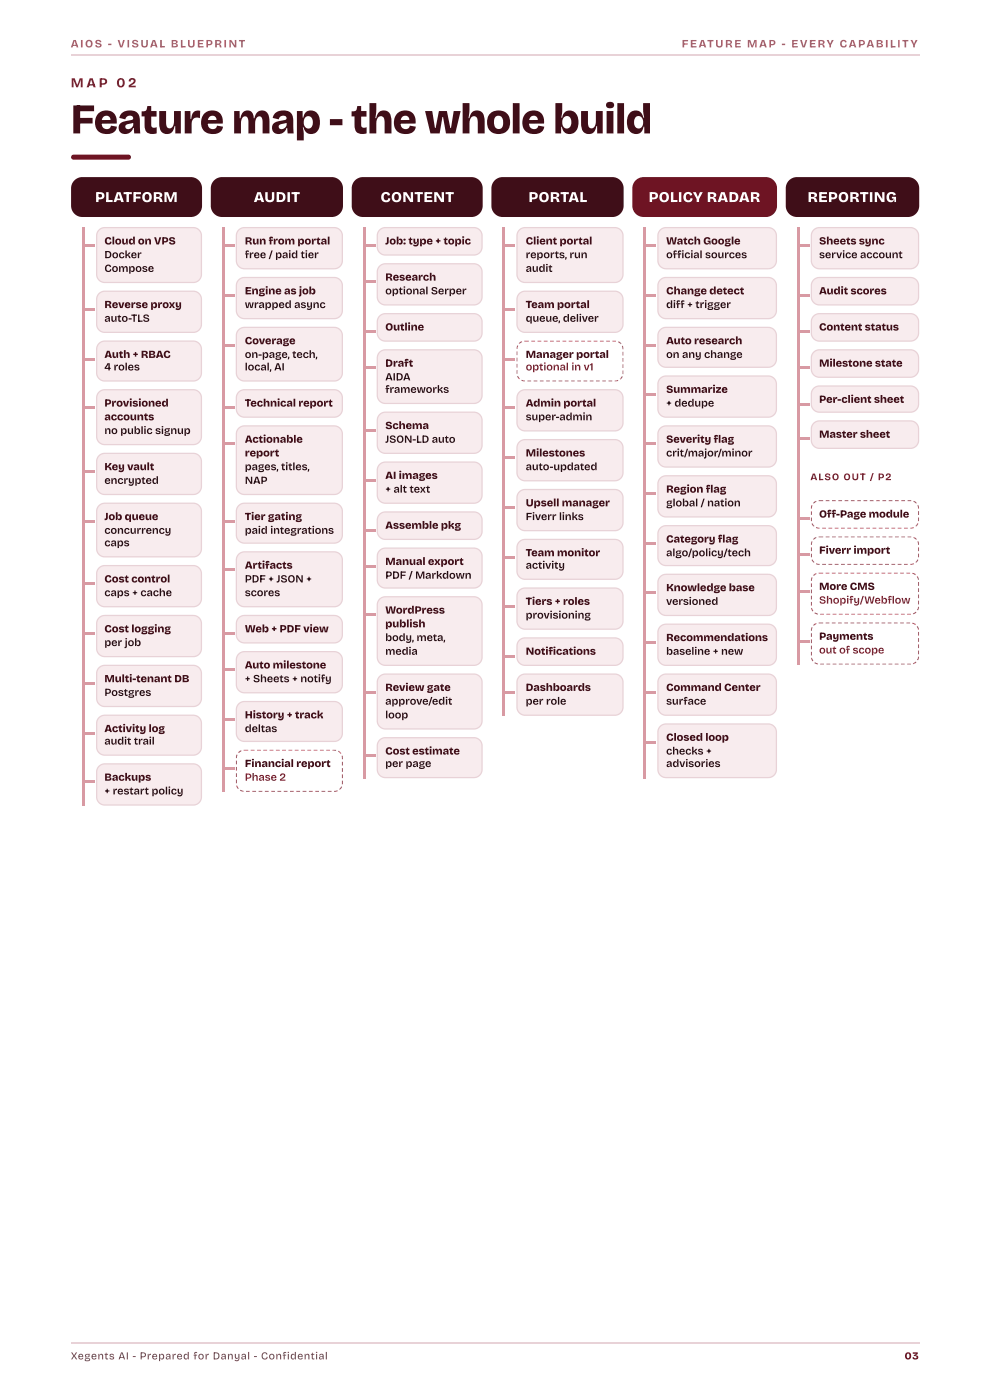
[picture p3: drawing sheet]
<svg xmlns="http://www.w3.org/2000/svg" width="210mm" height="297mm" viewBox="0 0 210 297" stroke-linecap="round" stroke-linejoin="round" font-family="sans-serif">
<defs><g id="words">
<text font-size="9" fill="#3f0e18" x="15" y="28.3">Feature map - the whole build</text>
<g font-size="3.2" fill="#fff">
<text x="20.2" y="42.9">PLATFORM</text>
<text x="53.8" y="42.9">AUDIT</text>
<text x="80.7" y="42.9">CONTENT</text>
<text x="112.1" y="42.9">PORTAL</text>
<text x="137.6" y="42.9">POLICY RADAR</text>
<text x="171.3" y="42.9">REPORTING</text>
</g>
<g font-size="2.9" fill="#8c1d2e">
<text x="15" y="18.5">M A P 0</text>
<text x="27.2" y="18.5">2</text>
</g>
<g font-size="2.4" fill="#b85c6b">
<text x="15" y="10.1">AIOS - VISUAL BLUEPRINT</text>
<text x="144.6" y="10.1">FEATURE MAP - EVERY CAPABILITY</text>
</g>
<g font-size="2.3" fill="#3f0e18">
<text x="22.1" y="51.9">Cloud on VPS</text>
<text x="51.9" y="51.9">Run from portal</text>
<text x="81.7" y="51.9">Job: type + topic</text>
<text x="111.5" y="51.9">Client portal</text>
<text x="141.3" y="51.9">Watch Google</text>
<text x="173.8" y="51.9">Sheets sync</text>
<text x="81.7" y="59.5">Research</text>
<text x="22.1" y="65.4">Reverse proxy</text>
<text x="51.9" y="62.4">Engine as job</text>
<text x="111.5" y="65.4">Team portal</text>
<text x="141.3" y="62.4">Change detect</text>
<text x="173.8" y="62.4">Audit scores</text>
<text x="81.7" y="70.1">Outline</text>
<text x="173.8" y="70.1">Content status</text>
<text x="22.1" y="75.9">Auth + RBAC</text>
<text x="51.9" y="73">Coverage</text>
<text x="81.7" y="77.8">Draft</text>
<text x="111.5" y="75.9">Manager portal</text>
<text x="141.3" y="73">Auto research</text>
<text x="173.8" y="77.8">Milestone state</text>
<text x="141.3" y="83.3">Summarize</text>
<text x="22.1" y="86.3">Provisioned</text>
<text x="22.1" y="89.2">accounts</text>
<text x="51.9" y="86.3">Technical report</text>
<text x="111.5" y="86.3">Admin portal</text>
<text x="173.8" y="85.5">Per-client sheet</text>
<text x="51.9" y="93.9">Actionable</text>
<text x="81.7" y="91">Schema</text>
<text x="141.3" y="93.9">Severity flag</text>
<text x="173.8" y="92.9">Master sheet</text>
<text x="22.1" y="99.7">Key vault</text>
<text x="51.9" y="96.8">report</text>
<text x="81.7" y="101.6">AI images</text>
<text x="111.5" y="96.8">Milestones</text>
<text x="111.5" y="107.4">Upsell manager</text>
<text x="141.3" y="104.5">Region flag</text>
<text x="22.1" y="110.3">Job queue</text>
<text x="51.9" y="110.3">Tier gating</text>
<text x="81.7" y="112.2">Assemble pkg</text>
<text x="173.8" y="109.8">Off-Page module</text>
<text x="81.7" y="119.9">Manual export</text>
<text x="111.5" y="118">Team monitor</text>
<text x="141.3" y="115.1">Category flag</text>
<text x="173.8" y="117.5">Fiverr import</text>
<text x="22.1" y="123.6">Cost control</text>
<text x="51.9" y="120.7">Artifacts</text>
<text x="141.3" y="125.4">Knowledge base</text>
<text x="173.8" y="125.1">More CMS</text>
<text x="81.7" y="130.2">WordPress</text>
<text x="111.5" y="128.3">Tiers + roles</text>
<text x="22.1" y="134.1">Cost logging</text>
<text x="51.9" y="134.1">Web + PDF view</text>
<text x="81.7" y="133.1">publish</text>
<text x="141.3" y="136">Recommendations</text>
<text x="173.8" y="135.7">Payments</text>
<text x="51.9" y="141.8">Auto milestone</text>
<text x="111.5" y="138.9">Notifications</text>
<text x="22.1" y="144.7">Multi-tenant DB</text>
<text x="81.7" y="146.6">Review gate</text>
<text x="111.5" y="146.6">Dashboards</text>
<text x="141.3" y="146.6">Command Center</text>
<text x="22.1" y="155.3">Activity log</text>
<text x="51.9" y="152.4">History + track</text>
<text x="81.7" y="160.1">Cost estimate</text>
<text x="141.3" y="157.2">Closed loop</text>
<text x="22.1" y="165.6">Backups</text>
<text x="51.9" y="162.7">Financial report</text>
</g>
<g font-size="2.3" fill="#241015">
<text x="22.1" y="54.8">Docker</text>
<text x="22.1" y="57.7">Compose</text>
<text x="51.9" y="54.8">free / paid tier</text>
<text x="111.5" y="54.8">reports, run</text>
<text x="111.5" y="57.7">audit</text>
<text x="141.3" y="54.8">official sources</text>
<text x="173.8" y="54.8">service account</text>
<text x="51.9" y="65.4">wrapped async</text>
<text x="81.7" y="62.4">optional Serper</text>
<text x="141.3" y="65.4">diff + trigger</text>
<text x="22.1" y="68.3">auto-TLS</text>
<text x="111.5" y="68.3">queue, deliver</text>
<text x="51.9" y="75.9">on-page, tech,</text>
<text x="141.3" y="75.9">on any change</text>
<text x="22.1" y="78.6">4 roles</text>
<text x="51.9" y="78.6">local, AI</text>
<text x="81.7" y="80.7">AIDA</text>
<text x="81.7" y="83.3">frameworks</text>
<text x="111.5" y="89.2">super-admin</text>
<text x="141.3" y="86.3">+ dedupe</text>
<text x="22.1" y="92.1">no public signup</text>
<text x="81.7" y="93.9">JSON-LD auto</text>
<text x="51.9" y="99.7">pages, titles,</text>
<text x="111.5" y="99.7">auto-updated</text>
<text x="141.3" y="96.8">crit/major/minor</text>
<text x="22.1" y="102.7">encrypted</text>
<text x="51.9" y="102.7">NAP</text>
<text x="81.7" y="104.5">+ alt text</text>
<text x="141.3" y="107.4">global / nation</text>
<text x="22.1" y="113.2">concurrency</text>
<text x="51.9" y="113.2">paid integrations</text>
<text x="111.5" y="110.3">Fiverr links</text>
<text x="22.1" y="115.9">caps</text>
<text x="141.3" y="118">algo/policy/tech</text>
<text x="51.9" y="123.6">PDF + JSON +</text>
<text x="81.7" y="122.8">PDF / Markdown</text>
<text x="111.5" y="120.7">activity</text>
<text x="22.1" y="126.5">caps + cache</text>
<text x="51.9" y="126.5">scores</text>
<text x="111.5" y="131.2">provisioning</text>
<text x="141.3" y="128.3">versioned</text>
<text x="22.1" y="137.1">per job</text>
<text x="81.7" y="136">body, meta,</text>
<text x="81.7" y="138.9">media</text>
<text x="141.3" y="138.9">baseline + new</text>
<text x="22.1" y="147.6">Postgres</text>
<text x="51.9" y="144.7">+ Sheets + notify</text>
<text x="81.7" y="149.5">approve/edit</text>
<text x="111.5" y="149.5">per role</text>
<text x="141.3" y="149.5">surface</text>
<text x="51.9" y="155.3">deltas</text>
<text x="81.7" y="152.4">loop</text>
<text x="22.1" y="158">audit trail</text>
<text x="141.3" y="160.1">checks +</text>
<text x="81.7" y="162.7">per page</text>
<text x="141.3" y="162.7">advisories</text>
<text x="22.1" y="168.5">+ restart policy</text>
</g>
<g font-size="2.3" fill="#8c1d2e">
<text x="111.5" y="78.6">optional in v1</text>
<text x="173.8" y="128.1">Shopify/Webflow</text>
<text x="173.8" y="138.6">out of scope</text>
<text x="51.9" y="165.6">Phase 2</text>
</g>
<text font-size="2.2" fill="#6b4a52" x="15" y="288.4">Xegents AI - Prepared for Danyal - Confidential</text>
<text font-size="2.2" fill="#6e1423" x="191.9" y="288.4">03</text>
<text font-size="2.1" fill="#8c1d2e" x="171.9" y="101.9">ALSO OUT / P2</text>
</g></defs>
<path d="M15.2 33l.4-.2h11.7a.53 .53 0 0 1 .5 .5 .53 .53 0 0 1-.5 .6h-11.7l-.5-.4z" fill="#6e1423"/>
<path d="M15.8 38.3l.8-.5 .9-.2h23a2.38 2.38 0 0 1 2.4 2.4v3.7a2.38 2.38 0 0 1-2.4 2.3h-23a2.38 2.38 0 0 1-2.4-2.3v-4.1l.2-.7z" fill="#3f0e18"/>
<path d="M17.5 48.2h.5v122.7h-.5z" fill="#d89aa3"/>
<path d="M45.4 38.3l.8-.5 .9-.2h23.3a2.38 2.38 0 0 1 2.4 2.4v3.7a2.38 2.38 0 0 1-2.4 2.3h-23.3a2.38 2.38 0 0 1-2.4-2.3v-4.1l.3-.7z" fill="#3f0e18"/>
<path d="M47.1 48.2h.5v119.8h-.5z" fill="#d89aa3"/>
<path d="M75.3 38.3l.8-.5 .9-.2h23a2.38 2.38 0 0 1 2.4 2.4v3.7a2.38 2.38 0 0 1-2.4 2.3h-23a2.38 2.38 0 0 1-2.4-2.3v-4.1l.3-.7z" fill="#3f0e18"/>
<path d="M77 48.2h.5v116.9h-.5z" fill="#d89aa3"/>
<path d="M104.9 38.3l.8-.5 .9-.2h23.3a2.38 2.38 0 0 1 2.4 2.4v3.7a2.38 2.38 0 0 1-2.4 2.3h-23.3a2.38 2.38 0 0 1-2.4-2.3l.1-4.1 .2-.7z" fill="#3f0e18"/>
<path d="M106.6 48.2h.6v103.7h-.6z" fill="#d89aa3"/>
<path d="M134.8 38.3l.8-.5 .9-.2h26a2.38 2.38 0 0 1 2.3 2.4v3.7a2.38 2.38 0 0 1-2.3 2.3h-26a2.38 2.38 0 0 1-2.4-2.3l.1-4.1 .2-.7z" fill="#6e1423"/>
<path d="M136.5 48.2h.6v116.9h-.6z" fill="#d89aa3"/>
<path d="M167.4 38.3l.8-.5 .9-.2h23.5a2.38 2.38 0 0 1 2.4 2.4v3.7a2.38 2.38 0 0 1-2.4 2.3h-23.5a2.38 2.38 0 0 1-2.4-2.3v-4.1l.2-.7z" fill="#3f0e18"/>
<path d="M169.1 48.2h.5v92.8h-.5z" fill="#d89aa3"/>
<path d="M15.1 11.8h179.9" fill="none" stroke="#e8d2d7" stroke-width=".26"/>
<path d="M21 48.8l.6-.4 .6-.1h18.8a1.72 1.72 0 0 1 1.7 1.7v8.2a1.72 1.72 0 0 1-1.7 1.7h-18.8a1.72 1.72 0 0 1-1.7-1.7v-8.4z" fill="#f8ecee"/>
<path d="M21 48.8l.6-.4 .6-.1h18.8a1.72 1.72 0 0 1 1.7 1.7v8.2a1.72 1.72 0 0 1-1.7 1.7h-18.8a1.72 1.72 0 0 1-1.7-1.7v-8.4z" fill="none" stroke="#e8d2d7" stroke-width=".26"/>
<path d="M17.7 51.9h2.4v.5h-2.4z" fill="#d89aa3"/>
<path d="M21 62.3l.6-.4 .6-.1h18.8a1.72 1.72 0 0 1 1.7 1.7v5.3a1.72 1.72 0 0 1-1.7 1.7h-18.8a1.72 1.72 0 0 1-1.7-1.7v-5.5z" fill="#f8ecee"/>
<path d="M21 62.3l.6-.4 .6-.1h18.8a1.72 1.72 0 0 1 1.7 1.7v5.3a1.72 1.72 0 0 1-1.7 1.7h-18.8a1.72 1.72 0 0 1-1.7-1.7v-5.5z" fill="none" stroke="#e8d2d7" stroke-width=".26"/>
<path d="M17.7 65.4h2.4v.5h-2.4z" fill="#d89aa3"/>
<path d="M21 72.9l.6-.4 .6-.1h18.8a1.72 1.72 0 0 1 1.7 1.7v5a1.72 1.72 0 0 1-1.7 1.7h-18.8a1.72 1.72 0 0 1-1.7-1.7v-5.2z" fill="#f8ecee"/>
<path d="M21 72.9l.6-.4 .6-.1h18.8a1.72 1.72 0 0 1 1.7 1.7v5a1.72 1.72 0 0 1-1.7 1.7h-18.8a1.72 1.72 0 0 1-1.7-1.7v-5.2z" fill="none" stroke="#e8d2d7" stroke-width=".26"/>
<path d="M17.7 75.9h2.4v.6h-2.4z" fill="#d89aa3"/>
<path d="M21 83.2l.6-.4 .6-.1h18.8a1.72 1.72 0 0 1 1.7 1.7v8.2a1.72 1.72 0 0 1-1.7 1.7h-18.8a1.72 1.72 0 0 1-1.7-1.7v-8.4z" fill="#f8ecee"/>
<path d="M21 83.2l.6-.4 .6-.1h18.8a1.72 1.72 0 0 1 1.7 1.7v8.2a1.72 1.72 0 0 1-1.7 1.7h-18.8a1.72 1.72 0 0 1-1.7-1.7v-8.4z" fill="none" stroke="#e8d2d7" stroke-width=".26"/>
<path d="M17.7 86.3h2.4v.5h-2.4z" fill="#d89aa3"/>
<path d="M21 96.7l.6-.4 .6-.1h18.8a1.72 1.72 0 0 1 1.7 1.7v5.3a1.72 1.72 0 0 1-1.7 1.7h-18.8a1.72 1.72 0 0 1-1.7-1.7v-5.5z" fill="#f8ecee"/>
<path d="M21 96.7l.6-.4 .6-.1h18.8a1.72 1.72 0 0 1 1.7 1.7v5.3a1.72 1.72 0 0 1-1.7 1.7h-18.8a1.72 1.72 0 0 1-1.7-1.7v-5.5z" fill="none" stroke="#e8d2d7" stroke-width=".26"/>
<path d="M17.7 99.7h2.4v.6h-2.4z" fill="#d89aa3"/>
<path d="M21 107.3l.6-.4 .6-.1h18.8a1.72 1.72 0 0 1 1.7 1.7v7.9a1.72 1.72 0 0 1-1.7 1.7h-18.8a1.72 1.72 0 0 1-1.7-1.7v-8.1z" fill="#f8ecee"/>
<path d="M21 107.3l.6-.4 .6-.1h18.8a1.72 1.72 0 0 1 1.7 1.7v7.9a1.72 1.72 0 0 1-1.7 1.7h-18.8a1.72 1.72 0 0 1-1.7-1.7v-8.1z" fill="none" stroke="#e8d2d7" stroke-width=".26"/>
<path d="M17.7 110.3h2.4v.6h-2.4z" fill="#d89aa3"/>
<path d="M21 120.5l.6-.4 .6-.1h18.8a1.72 1.72 0 0 1 1.7 1.7v5.3a1.72 1.72 0 0 1-1.7 1.7h-18.8a1.72 1.72 0 0 1-1.7-1.7v-5.5z" fill="#f8ecee"/>
<path d="M21 120.5l.6-.4 .6-.1h18.8a1.72 1.72 0 0 1 1.7 1.7v5.3a1.72 1.72 0 0 1-1.7 1.7h-18.8a1.72 1.72 0 0 1-1.7-1.7v-5.5z" fill="none" stroke="#e8d2d7" stroke-width=".26"/>
<path d="M17.7 123.6h2.4v.5h-2.4z" fill="#d89aa3"/>
<path d="M21 131.1l.6-.4 .6-.1h18.8a1.72 1.72 0 0 1 1.7 1.7v5.3a1.72 1.72 0 0 1-1.7 1.7h-18.8a1.72 1.72 0 0 1-1.7-1.7v-5.5z" fill="#f8ecee"/>
<path d="M21 131.1l.6-.4 .6-.1h18.8a1.72 1.72 0 0 1 1.7 1.7v5.3a1.72 1.72 0 0 1-1.7 1.7h-18.8a1.72 1.72 0 0 1-1.7-1.7v-5.5z" fill="none" stroke="#e8d2d7" stroke-width=".26"/>
<path d="M17.7 134.1h2.4v.6h-2.4z" fill="#d89aa3"/>
<path d="M21 141.7l.6-.4 .6-.1h18.8a1.72 1.72 0 0 1 1.7 1.7v5.3a1.72 1.72 0 0 1-1.7 1.7h-18.8a1.72 1.72 0 0 1-1.7-1.7v-5.5z" fill="#f8ecee"/>
<path d="M21 141.7l.6-.4 .6-.1h18.8a1.72 1.72 0 0 1 1.7 1.7v5.3a1.72 1.72 0 0 1-1.7 1.7h-18.8a1.72 1.72 0 0 1-1.7-1.7v-5.5z" fill="none" stroke="#e8d2d7" stroke-width=".26"/>
<path d="M17.7 144.7h2.4v.6h-2.4z" fill="#d89aa3"/>
<path d="M21 152.2l.6-.3 .6-.2h18.8a1.72 1.72 0 0 1 1.7 1.8v5a1.72 1.72 0 0 1-1.7 1.7h-18.8a1.72 1.72 0 0 1-1.7-1.7v-5.2z" fill="#f8ecee"/>
<path d="M21 152.2l.6-.3 .6-.2h18.8a1.72 1.72 0 0 1 1.7 1.8v5a1.72 1.72 0 0 1-1.7 1.7h-18.8a1.72 1.72 0 0 1-1.7-1.7v-5.2z" fill="none" stroke="#e8d2d7" stroke-width=".26"/>
<path d="M17.7 155.3h2.4v.5h-2.4z" fill="#d89aa3"/>
<path d="M21 162.6l.6-.4 .6-.1h18.8a1.72 1.72 0 0 1 1.7 1.7v5.3a1.72 1.72 0 0 1-1.7 1.7h-18.8a1.72 1.72 0 0 1-1.7-1.7v-5.5z" fill="#f8ecee"/>
<path d="M21 162.6l.6-.4 .6-.1h18.8a1.72 1.72 0 0 1 1.7 1.7v5.3a1.72 1.72 0 0 1-1.7 1.7h-18.8a1.72 1.72 0 0 1-1.7-1.7v-5.5z" fill="none" stroke="#e8d2d7" stroke-width=".26"/>
<path d="M17.7 165.6h2.4v.6h-2.4z" fill="#d89aa3"/>
<path d="M50.6 48.8l.6-.4 .7-.1h19a1.72 1.72 0 0 1 1.7 1.7v5.3a1.72 1.72 0 0 1-1.7 1.7h-19a1.72 1.72 0 0 1-1.8-1.7v-5.5z" fill="#f8ecee"/>
<path d="M50.6 48.8l.6-.4 .7-.1h19a1.72 1.72 0 0 1 1.7 1.7v5.3a1.72 1.72 0 0 1-1.7 1.7h-19a1.72 1.72 0 0 1-1.8-1.7v-5.5z" fill="none" stroke="#e8d2d7" stroke-width=".26"/>
<path d="M47.4 51.9h2.3v.5h-2.3z" fill="#d89aa3"/>
<path d="M50.6 59.4l.6-.4 .7-.1h19a1.72 1.72 0 0 1 1.7 1.7v5.3a1.72 1.72 0 0 1-1.7 1.7h-19a1.72 1.72 0 0 1-1.8-1.7v-5.5z" fill="#f8ecee"/>
<path d="M50.6 59.4l.6-.4 .7-.1h19a1.72 1.72 0 0 1 1.7 1.7v5.3a1.72 1.72 0 0 1-1.7 1.7h-19a1.72 1.72 0 0 1-1.8-1.7v-5.5z" fill="none" stroke="#e8d2d7" stroke-width=".26"/>
<path d="M47.4 62.4h2.3v.6h-2.3z" fill="#d89aa3"/>
<path d="M50.6 70l.6-.4 .7-.1h19a1.72 1.72 0 0 1 1.7 1.7v7.9a1.72 1.72 0 0 1-1.7 1.7h-19a1.72 1.72 0 0 1-1.8-1.7v-8.1z" fill="#f8ecee"/>
<path d="M50.6 70l.6-.4 .7-.1h19a1.72 1.72 0 0 1 1.7 1.7v7.9a1.72 1.72 0 0 1-1.7 1.7h-19a1.72 1.72 0 0 1-1.8-1.7v-8.1z" fill="none" stroke="#e8d2d7" stroke-width=".26"/>
<path d="M47.4 73h2.3v.6h-2.3z" fill="#d89aa3"/>
<path d="M50.6 83.2l.6-.4 .7-.1h19a1.72 1.72 0 0 1 1.7 1.7v2.4a1.72 1.72 0 0 1-1.7 1.7h-19a1.72 1.72 0 0 1-1.8-1.7v-2.6z" fill="#f8ecee"/>
<path d="M50.6 83.2l.6-.4 .7-.1h19a1.72 1.72 0 0 1 1.7 1.7v2.4a1.72 1.72 0 0 1-1.7 1.7h-19a1.72 1.72 0 0 1-1.8-1.7v-2.6z" fill="none" stroke="#e8d2d7" stroke-width=".26"/>
<path d="M47.4 86.3h2.3v.5h-2.3z" fill="#d89aa3"/>
<path d="M50.6 90.9l.6-.4 .7-.1h19a1.72 1.72 0 0 1 1.7 1.7v11.1a1.72 1.72 0 0 1-1.7 1.7h-19a1.72 1.72 0 0 1-1.8-1.7v-11.1l.2-.7z" fill="#f8ecee"/>
<path d="M50.6 90.9l.6-.4 .7-.1h19a1.72 1.72 0 0 1 1.7 1.7v11.1a1.72 1.72 0 0 1-1.7 1.7h-19a1.72 1.72 0 0 1-1.8-1.7v-11.1l.2-.7z" fill="none" stroke="#e8d2d7" stroke-width=".26"/>
<path d="M47.4 93.9h2.3v.6h-2.3z" fill="#d89aa3"/>
<path d="M50.6 107.3l.6-.4 .7-.1h19a1.72 1.72 0 0 1 1.7 1.7v5a1.72 1.72 0 0 1-1.7 1.7h-19a1.72 1.72 0 0 1-1.8-1.7v-5.2z" fill="#f8ecee"/>
<path d="M50.6 107.3l.6-.4 .7-.1h19a1.72 1.72 0 0 1 1.7 1.7v5a1.72 1.72 0 0 1-1.7 1.7h-19a1.72 1.72 0 0 1-1.8-1.7v-5.2z" fill="none" stroke="#e8d2d7" stroke-width=".26"/>
<path d="M47.4 110.3h2.3v.6h-2.3z" fill="#d89aa3"/>
<path d="M50.6 117.6l.6-.4 .7-.1h19a1.72 1.72 0 0 1 1.7 1.7v8.2a1.72 1.72 0 0 1-1.7 1.7h-19a1.72 1.72 0 0 1-1.8-1.7v-8.4z" fill="#f8ecee"/>
<path d="M50.6 117.6l.6-.4 .7-.1h19a1.72 1.72 0 0 1 1.7 1.7v8.2a1.72 1.72 0 0 1-1.7 1.7h-19a1.72 1.72 0 0 1-1.8-1.7v-8.4z" fill="none" stroke="#e8d2d7" stroke-width=".26"/>
<path d="M47.4 120.7h2.3v.5h-2.3z" fill="#d89aa3"/>
<path d="M50.6 131.1l.6-.4 .7-.1h19a1.72 1.72 0 0 1 1.7 1.7v2.4a1.72 1.72 0 0 1-1.7 1.7h-19a1.72 1.72 0 0 1-1.8-1.7v-2.6z" fill="#f8ecee"/>
<path d="M50.6 131.1l.6-.4 .7-.1h19a1.72 1.72 0 0 1 1.7 1.7v2.4a1.72 1.72 0 0 1-1.7 1.7h-19a1.72 1.72 0 0 1-1.8-1.7v-2.6z" fill="none" stroke="#e8d2d7" stroke-width=".26"/>
<path d="M47.4 134.1h2.3v.6h-2.3z" fill="#d89aa3"/>
<path d="M50.6 138.7l.6-.3 .7-.2h19a1.72 1.72 0 0 1 1.7 1.8v5.3a1.72 1.72 0 0 1-1.7 1.7h-19a1.72 1.72 0 0 1-1.8-1.7v-5.5z" fill="#f8ecee"/>
<path d="M50.6 138.7l.6-.3 .7-.2h19a1.72 1.72 0 0 1 1.7 1.8v5.3a1.72 1.72 0 0 1-1.7 1.7h-19a1.72 1.72 0 0 1-1.8-1.7v-5.5z" fill="none" stroke="#e8d2d7" stroke-width=".26"/>
<path d="M47.4 141.8h2.3v.5h-2.3z" fill="#d89aa3"/>
<path d="M50.6 149.3l.6-.3 .7-.2h19a1.72 1.72 0 0 1 1.7 1.7v5.1a1.72 1.72 0 0 1-1.7 1.7h-19a1.72 1.72 0 0 1-1.8-1.7v-5.2z" fill="#f8ecee"/>
<path d="M50.6 149.3l.6-.3 .7-.2h19a1.72 1.72 0 0 1 1.7 1.7v5.1a1.72 1.72 0 0 1-1.7 1.7h-19a1.72 1.72 0 0 1-1.8-1.7v-5.2z" fill="none" stroke="#e8d2d7" stroke-width=".26"/>
<path d="M47.4 152.4h2.3v.5h-2.3z" fill="#d89aa3"/>
<path d="M50 159h22.8v9h-22.8z" fill="#fff"/>
<g fill="#b85c6b">
<path d="M53.2 159h.8v.3h-.8zM54.5 159h.8v.3h-.8zM55.9 159h.8v.3h-.8zM57.2 159h.8v.3h-.8zM58.5 159h.8v.3h-.8zM59.9 159h.8v.3h-.8zM61.2 159h.8v.3h-.8zM62.5 159h.8v.3h-.8zM63.9 159h.8v.3h-.8zM65.2 159h.8v.3h-.8zM66.5 159h.8v.3h-.8zM67.9 159h.8v.3h-.8zM69.2 159h.8v.3h-.8zM70.5 159h.9l-.1 .3h-.8zM72 159l.7 .6-.5 .4-.5-.5zM72.4 160.1h.4zM72.5 160.1h.3zM72.5 160.1h.3zM72.5 160.1h.3zM72.5 160.1h.3zM71.9 160.1h.9zM70.9 160.1h.9zM69.5 160.1h.8zM68.2 160.1h.8zM66.9 160.1h.8zM65.5 160.1h.8zM64.2 160.1h.8zM62.9 160.1h.8zM61.5 160.1h.8zM60.2 160.1h.8zM58.9 160.1h.8zM57.5 160.1h.8zM56.2 160.1h.8zM54.9 160.1h.8zM53.5 160.1h.8zM52.2 160.1h.8zM50.8 160.1h.9zM50 160.1h.7zM50 160.1h.3zM50 160.1h.3zM50 160.1h.3zM50 160.1h.3zM50 159.9l.5 .2h-.5zM50.3 159.4l.7-.4 .3 .4-.6 .4zM51.7 159h1v.3h-1z"/>
<path d="M53.2 166.9h.8zM54.5 166.9h.8zM55.9 166.9h.8zM57.2 166.9h.8zM58.5 166.9h.8zM59.9 166.9h.8zM61.2 166.9h.8zM62.5 166.9h.8zM63.9 166.9h.8zM65.2 166.9h.8zM66.5 166.9h.8zM67.9 166.9h.8zM69.2 166.9h.8zM70.5 166.9h.9zM71.7 166.9h1zM72.4 166.9h.4zM72.5 166.9h.3zM72.5 166.9h.3zM72.5 166.9h.3zM72.5 166.9h.3zM72.2 167l.1-.1 .5 .2-.5 .7-.4-.5zM70.9 167.7l.6-.1 .3 .5h-.9zM69.5 167.7h.8v.4h-.8zM68.2 167.7h.8v.4h-.8zM66.9 167.7h.8v.4h-.8zM65.5 167.7h.8v.4h-.8zM64.2 167.7h.8v.4h-.8zM62.9 167.7h.8v.4h-.8zM61.5 167.7h.8v.4h-.8zM60.2 167.7h.8v.4h-.8zM58.9 167.7h.8v.4h-.8zM57.5 167.7h.8v.4h-.8zM56.2 167.7h.8v.4h-.8zM54.9 167.7h.8v.4h-.8zM53.5 167.7h.8v.4h-.8zM52.2 167.7h.8v.4h-.8zM51.1 167.5l.6 .2-.1 .4-.8-.1zM50 166.9h.4l.3 .3-.4 .4zM50 166.9h.3zM50 166.9h.3zM50 166.9h.3zM50 166.9h.3zM50 166.9h.5zM50.3 166.9h1zM51.7 166.9h1z"/>
<path d="M71.7 159v.3zM71.7 159v.3zM71.7 159v.3zM71.7 159v.3zM71.7 159v.3zM71.7 159v.3zM71.7 159v.3zM71.7 159v.3zM71.7 159v.3zM71.7 159v.3zM71.7 159v.3zM71.7 159v.3zM71.7 159v.3zM71.7 159v.3zM72 159l.7 .6-.5 .4-.5-.5zM72.4 160.4l.4-.2v.9h-.3zM72.5 161.6h.3v.8h-.3zM72.5 163h.3v.7h-.3zM72.5 164.3h.3v.8h-.3zM72.5 165.6h.3v.8h-.3zM72.3 166.8l.5 .3-.5 .7-.4-.5zM71.7 167.6l.1 .5h-.1zM71.7 167.7v.4zM71.7 167.7v.4zM71.7 167.7v.4zM71.7 167.7v.4zM71.7 167.7v.4zM71.7 167.7v.4zM71.7 167.7v.4zM71.7 167.7v.4zM71.7 167.7v.4zM71.7 167.7v.4zM71.7 167.7v.4zM71.7 167.7v.4zM71.7 167.7v.4zM71.7 167.7v.4zM71.7 167.5v.6zM71.7 166.6v1zM71.7 165.4v.8zM71.7 164v.8zM71.7 162.7v.8zM71.7 161.4v.8zM71.7 159.9v.9zM71.7 159v.8zM71.7 159v.3z"/>
<path d="M51.1 159v.3zM51.1 159v.3zM51.1 159v.3zM51.1 159v.3zM51.1 159v.3zM51.1 159v.3zM51.1 159v.3zM51.1 159v.3zM51.1 159v.3zM51.1 159v.3zM51.1 159v.3zM51.1 159v.3zM51.1 159v.3zM51.1 159v.3zM51.1 159v1zM51.1 160.2v.9zM51.1 161.6v.8zM51.1 163v.7zM51.1 164.3v.8zM51.1 165.6v.8zM51.1 166.8v1zM51.1 167.6v.5zM51.1 167.7v.4zM51.1 167.7v.4zM51.1 167.7v.4zM51.1 167.7v.4zM51.1 167.7v.4zM51.1 167.7v.4zM51.1 167.7v.4zM51.1 167.7v.4zM51.1 167.7v.4zM51.1 167.7v.4zM51.1 167.7v.4zM51.1 167.7v.4zM51.1 167.7v.4zM51.1 167.7v.4zM51.1 167.5v.6l-.3-.1zM50 166.8l.4-.2 .3 .6-.4 .4zM50 165.4h.3v.8h-.3zM50 164h.3v.8h-.3zM50 162.7h.3v.8h-.3zM50 161.4h.3v.8h-.3zM50 159.9l.5 .3-.2 .6h-.3zM50.3 159.4l.7-.4 .1 .4-.4 .4zM51.1 159v.3z"/>
</g>
<path d="M47.4 162.7h2.3v.5h-2.3z" fill="#d89aa3"/>
<path d="M80.5 48.8l.6-.4 .7-.1h18.7a1.72 1.72 0 0 1 1.8 1.7v2.4a1.72 1.72 0 0 1-1.8 1.7h-18.7a1.72 1.72 0 0 1-1.8-1.7v-2.6z" fill="#f8ecee"/>
<path d="M80.5 48.8l.6-.4 .7-.1h18.7a1.72 1.72 0 0 1 1.8 1.7v2.4a1.72 1.72 0 0 1-1.8 1.7h-18.7a1.72 1.72 0 0 1-1.8-1.7v-2.6z" fill="none" stroke="#e8d2d7" stroke-width=".26"/>
<path d="M77.3 51.9h2.3v.5h-2.3z" fill="#d89aa3"/>
<path d="M80.5 56.5l.6-.4 .7-.1h18.7a1.72 1.72 0 0 1 1.8 1.7v5.3a1.72 1.72 0 0 1-1.8 1.7h-18.7a1.72 1.72 0 0 1-1.8-1.7v-5.5z" fill="#f8ecee"/>
<path d="M80.5 56.5l.6-.4 .7-.1h18.7a1.72 1.72 0 0 1 1.8 1.7v5.3a1.72 1.72 0 0 1-1.8 1.7h-18.7a1.72 1.72 0 0 1-1.8-1.7v-5.5z" fill="none" stroke="#e8d2d7" stroke-width=".26"/>
<path d="M77.3 59.5h2.3v.6h-2.3z" fill="#d89aa3"/>
<path d="M80.5 67l.6-.3 .7-.2h18.7a1.72 1.72 0 0 1 1.8 1.8v2.3a1.72 1.72 0 0 1-1.8 1.8h-18.7a1.72 1.72 0 0 1-1.8-1.8v-2.5z" fill="#f8ecee"/>
<path d="M80.5 67l.6-.3 .7-.2h18.7a1.72 1.72 0 0 1 1.8 1.8v2.3a1.72 1.72 0 0 1-1.8 1.8h-18.7a1.72 1.72 0 0 1-1.8-1.8v-2.5z" fill="none" stroke="#e8d2d7" stroke-width=".26"/>
<path d="M77.3 70.1h2.3v.5h-2.3z" fill="#d89aa3"/>
<path d="M80.5 74.7l.6-.4 .7-.1h18.7a1.72 1.72 0 0 1 1.8 1.7v8a1.72 1.72 0 0 1-1.8 1.7h-18.7a1.72 1.72 0 0 1-1.8-1.7v-8.1z" fill="#f8ecee"/>
<path d="M80.5 74.7l.6-.4 .7-.1h18.7a1.72 1.72 0 0 1 1.8 1.7v8a1.72 1.72 0 0 1-1.8 1.7h-18.7a1.72 1.72 0 0 1-1.8-1.7v-8.1z" fill="none" stroke="#e8d2d7" stroke-width=".26"/>
<path d="M77.3 77.8h2.3v.5h-2.3z" fill="#d89aa3"/>
<path d="M80.5 87.9l.6-.3 .7-.2h18.7a1.72 1.72 0 0 1 1.8 1.8v5.3a1.72 1.72 0 0 1-1.8 1.7h-18.7a1.72 1.72 0 0 1-1.8-1.7v-5.5z" fill="#f8ecee"/>
<path d="M80.5 87.9l.6-.3 .7-.2h18.7a1.72 1.72 0 0 1 1.8 1.8v5.3a1.72 1.72 0 0 1-1.8 1.7h-18.7a1.72 1.72 0 0 1-1.8-1.7v-5.5z" fill="none" stroke="#e8d2d7" stroke-width=".26"/>
<path d="M77.3 91h2.3v.5h-2.3z" fill="#d89aa3"/>
<path d="M80.5 98.5l.6-.3 .7-.2h18.7a1.72 1.72 0 0 1 1.8 1.7v5.3a1.72 1.72 0 0 1-1.8 1.8h-18.7a1.72 1.72 0 0 1-1.8-1.8v-5.4z" fill="#f8ecee"/>
<path d="M80.5 98.5l.6-.3 .7-.2h18.7a1.72 1.72 0 0 1 1.8 1.7v5.3a1.72 1.72 0 0 1-1.8 1.8h-18.7a1.72 1.72 0 0 1-1.8-1.8v-5.4z" fill="none" stroke="#e8d2d7" stroke-width=".26"/>
<path d="M77.3 101.6h2.3v.5h-2.3z" fill="#d89aa3"/>
<path d="M80.5 109.1l.6-.4 .7-.1h18.7a1.72 1.72 0 0 1 1.8 1.7v2.4a1.72 1.72 0 0 1-1.8 1.7h-18.7a1.72 1.72 0 0 1-1.8-1.7v-2.5z" fill="#f8ecee"/>
<path d="M80.5 109.1l.6-.4 .7-.1h18.7a1.72 1.72 0 0 1 1.8 1.7v2.4a1.72 1.72 0 0 1-1.8 1.7h-18.7a1.72 1.72 0 0 1-1.8-1.7v-2.5z" fill="none" stroke="#e8d2d7" stroke-width=".26"/>
<path d="M77.3 112.2h2.3v.5h-2.3z" fill="#d89aa3"/>
<path d="M80.5 116.8l.6-.4 .7-.1h18.7a1.72 1.72 0 0 1 1.8 1.7v5a1.72 1.72 0 0 1-1.8 1.8h-18.7a1.72 1.72 0 0 1-1.8-1.8v-5.2z" fill="#f8ecee"/>
<path d="M80.5 116.8l.6-.4 .7-.1h18.7a1.72 1.72 0 0 1 1.8 1.7v5a1.72 1.72 0 0 1-1.8 1.8h-18.7a1.72 1.72 0 0 1-1.8-1.8v-5.2z" fill="none" stroke="#e8d2d7" stroke-width=".26"/>
<path d="M77.3 119.9h2.3v.5h-2.3z" fill="#d89aa3"/>
<path d="M80.5 127.1l.6-.4 .7-.1h18.7a1.72 1.72 0 0 1 1.8 1.7v11.1a1.72 1.72 0 0 1-1.8 1.8h-18.7a1.72 1.72 0 0 1-1.8-1.8v-11.1l.2-.6z" fill="#f8ecee"/>
<path d="M80.5 127.1l.6-.4 .7-.1h18.7a1.72 1.72 0 0 1 1.8 1.7v11.1a1.72 1.72 0 0 1-1.8 1.8h-18.7a1.72 1.72 0 0 1-1.8-1.8v-11.1l.2-.6z" fill="none" stroke="#e8d2d7" stroke-width=".26"/>
<path d="M77.3 130.2h2.3v.5h-2.3z" fill="#d89aa3"/>
<path d="M80.5 143.5l.6-.4 .7-.1h18.7a1.72 1.72 0 0 1 1.8 1.7v8.2a1.72 1.72 0 0 1-1.8 1.7h-18.7a1.72 1.72 0 0 1-1.8-1.7v-8.3z" fill="#f8ecee"/>
<path d="M80.5 143.5l.6-.4 .7-.1h18.7a1.72 1.72 0 0 1 1.8 1.7v8.2a1.72 1.72 0 0 1-1.8 1.7h-18.7a1.72 1.72 0 0 1-1.8-1.7v-8.3z" fill="none" stroke="#e8d2d7" stroke-width=".26"/>
<path d="M77.3 146.6h2.3v.5h-2.3z" fill="#d89aa3"/>
<path d="M80.5 157l.6-.4 .7-.1h18.7a1.72 1.72 0 0 1 1.8 1.7v5a1.72 1.72 0 0 1-1.8 1.8h-18.7a1.72 1.72 0 0 1-1.8-1.8v-5.1z" fill="#f8ecee"/>
<path d="M80.5 157l.6-.4 .7-.1h18.7a1.72 1.72 0 0 1 1.8 1.7v5a1.72 1.72 0 0 1-1.8 1.8h-18.7a1.72 1.72 0 0 1-1.8-1.8v-5.1z" fill="none" stroke="#e8d2d7" stroke-width=".26"/>
<path d="M77.3 160.1h2.3v.5h-2.3z" fill="#d89aa3"/>
<path d="M110.2 48.8l.5-.4 .7-.1h19a1.72 1.72 0 0 1 1.8 1.7v8.2a1.72 1.72 0 0 1-1.8 1.7h-19a1.72 1.72 0 0 1-1.7-1.7v-8.4z" fill="#f8ecee"/>
<path d="M110.2 48.8l.5-.4 .7-.1h19a1.72 1.72 0 0 1 1.8 1.7v8.2a1.72 1.72 0 0 1-1.8 1.7h-19a1.72 1.72 0 0 1-1.7-1.7v-8.4z" fill="none" stroke="#e8d2d7" stroke-width=".26"/>
<path d="M106.9 51.9h2.4v.5h-2.4z" fill="#d89aa3"/>
<path d="M110.2 62.3l.5-.4 .7-.1h19a1.72 1.72 0 0 1 1.8 1.7v5.3a1.72 1.72 0 0 1-1.8 1.7h-19a1.72 1.72 0 0 1-1.7-1.7v-5.5z" fill="#f8ecee"/>
<path d="M110.2 62.3l.5-.4 .7-.1h19a1.72 1.72 0 0 1 1.8 1.7v5.3a1.72 1.72 0 0 1-1.8 1.7h-19a1.72 1.72 0 0 1-1.7-1.7v-5.5z" fill="none" stroke="#e8d2d7" stroke-width=".26"/>
<path d="M106.9 65.4h2.4v.5h-2.4z" fill="#d89aa3"/>
<path d="M109.5 72.2h22.8v8.8h-22.8z" fill="#fff"/>
<g fill="#b85c6b">
<path d="M112.7 72.2h.8v.3h-.8zM114 72.2h.8v.3h-.8zM115.4 72.2h.8v.3h-.8zM116.7 72.2h.8v.3h-.8zM118 72.2h.8v.3h-.8zM119.3 72.2h.8v.3h-.8zM120.7 72.2h.7v.3h-.7zM122 72.2h.8v.3h-.8zM123.3 72.2h.8v.3h-.8zM124.6 72.2h.8v.3h-.8zM125.9 72.2h.8v.3h-.8zM127.3 72.2h.8v.3h-.8zM128.6 72.2h.8v.3h-.8zM129.9 72.2h.8v.3h-.8zM131.3 72.2l.8 .5-.5 .4-.5-.4zM131.9 73.3l.4-.1v.1zM132 73.3h.3zM132 73.3h.3zM132 73.3h.3zM132 73.3h.3zM131.4 73.3h.9zM130.4 73.3h.9zM129.1 73.3h.8zM127.8 73.3h.7zM126.4 73.3h.8zM125.1 73.3h.8zM123.8 73.3h.8zM122.5 73.3h.8zM121.1 73.3h.8zM119.8 73.3h.8zM118.5 73.3h.8zM117.2 73.3h.8zM115.8 73.3h.8zM114.5 73.3h.8zM113.2 73.3h.8zM111.9 73.3h.8zM110.5 73.3h.9zM109.5 73.3h.8zM109.5 73.3h.3zM109.5 73.3h.3zM109.5 73.3h.3zM109.5 73.3h.3zM109.5 73.1l.5 .2h-.5zM109.8 72.6l.8-.4 .2 .4-.6 .4zM111.2 72.2h1v.3h-1z"/>
<path d="M112.7 79.9h.8zM114 79.9h.8zM115.4 79.9h.8zM116.7 79.9h.8zM118 79.9h.8zM119.3 79.9h.8zM120.7 79.9h.7zM122 79.9h.8zM123.3 79.9h.8zM124.6 79.9h.8zM125.9 79.9h.8zM127.3 79.9h.8zM128.6 79.9h.8zM129.9 79.9h.8zM131.1 79.9h1zM131.9 79.9h.4zM132 79.9h.3zM132 79.9h.3zM132 79.9h.3zM132 79.9h.3zM131.9 79.9l.4 .1-.5 .8-.4-.5zM130.4 80.7l.7-.2 .2 .5h-.9zM129.1 80.7h.8v.3h-.8zM127.8 80.7h.7v.3h-.7zM126.4 80.7h.8v.3h-.8zM125.1 80.7h.8v.3h-.8zM123.8 80.7h.8v.3h-.8zM122.5 80.7h.8v.3h-.8zM121.1 80.7h.8v.3h-.8zM119.8 80.7h.8v.3h-.8zM118.5 80.7h.8v.3h-.8zM117.2 80.7h.8v.3h-.8zM115.8 80.7h.8v.3h-.8zM114.5 80.7h.8v.3h-.8zM113.2 80.7h.8v.3h-.8zM111.9 80.7h.8v.3h-.8zM110.7 80.5l.7 .2-.1 .3h-.8zM109.5 79.9h.5l.3 .4-.4 .4zM109.5 79.9h.3zM109.5 79.9h.3zM109.5 79.9h.3zM109.5 79.9h.3zM109.5 79.9h.5zM109.8 79.9h1zM111.2 79.9h1z"/>
<path d="M131.2 72.2v.3zM131.2 72.2v.3zM131.2 72.2v.3zM131.2 72.2v.3zM131.2 72.2v.3zM131.2 72.2v.3zM131.2 72.2v.3zM131.2 72.2v.3zM131.2 72.2v.3zM131.2 72.2v.3zM131.2 72.2v.3zM131.2 72.2v.3zM131.2 72.2v.3zM131.2 72.2v.3zM131.3 72.2l.8 .5-.5 .4-.4-.4zM131.9 73.4l.4-.2v.9h-.3zM132 74.6h.3v.8h-.3zM132 76h.3v.7h-.3zM132 77.3h.3v.8h-.3zM132 78.6h.3v.8l-.3-.1zM131.9 79.8l.4 .2-.5 .8-.4-.5zM131.2 80.5l.1 .5zM131.2 80.7v.3zM131.2 80.7v.3zM131.2 80.7v.3zM131.2 80.7v.3zM131.2 80.7v.3zM131.2 80.7v.3zM131.2 80.7v.3zM131.2 80.7v.3zM131.2 80.7v.3zM131.2 80.7v.3zM131.2 80.7v.3zM131.2 80.7v.3zM131.2 80.7v.3zM131.2 80.7v.3zM131.2 80.5v.5zM131.2 79.7v1zM131.2 78.5v.8zM131.2 77.2v.8zM131.2 75.9v.8zM131.2 74.6v.7zM131.2 73.1v.9zM131.2 72.2v.8zM131.2 72.2v.3z"/>
<path d="M110.6 72.2v.3zM110.6 72.2v.3zM110.6 72.2v.3zM110.6 72.2v.3zM110.6 72.2v.3zM110.6 72.2v.3zM110.6 72.2v.3zM110.6 72.2v.3zM110.6 72.2v.3zM110.6 72.2v.3zM110.6 72.2v.3zM110.6 72.2v.3zM110.6 72.2v.3zM110.6 72.2v.3zM110.6 72.2v.9zM110.6 73.2v.9zM110.6 74.6v.8zM110.6 76v.7zM110.6 77.3v.8zM110.6 78.6v.8zM110.6 79.8v1zM110.6 80.5v.5zM110.6 80.7v.3zM110.6 80.7v.3zM110.6 80.7v.3zM110.6 80.7v.3zM110.6 80.7v.3zM110.6 80.7v.3zM110.6 80.7v.3zM110.6 80.7v.3zM110.6 80.7v.3zM110.6 80.7v.3zM110.6 80.7v.3zM110.6 80.7v.3zM110.6 80.7v.3zM110.6 80.7v.3zM110.6 80.5v.5h-.1zM109.5 79.9l.5-.2 .3 .6-.4 .4zM109.5 78.5h.3v.8h-.3zM109.5 77.2h.3v.8h-.3zM109.5 75.9h.3v.8h-.3zM109.5 74.6h.3v.7h-.3zM109.5 73.1l.5 .3-.2 .6h-.3zM109.8 72.6l.8-.4v.4l-.4 .4zM110.6 72.2v.3z"/>
</g>
<path d="M106.9 75.9h2.4v.6h-2.4z" fill="#d89aa3"/>
<path d="M110.2 83.2l.5-.4 .7-.1h19a1.72 1.72 0 0 1 1.8 1.7v5.3a1.72 1.72 0 0 1-1.8 1.7h-19a1.72 1.72 0 0 1-1.7-1.7v-5.5z" fill="#f8ecee"/>
<path d="M110.2 83.2l.5-.4 .7-.1h19a1.72 1.72 0 0 1 1.8 1.7v5.3a1.72 1.72 0 0 1-1.8 1.7h-19a1.72 1.72 0 0 1-1.7-1.7v-5.5z" fill="none" stroke="#e8d2d7" stroke-width=".26"/>
<path d="M106.9 86.3h2.4v.5h-2.4z" fill="#d89aa3"/>
<path d="M110.2 93.8l.5-.4 .7-.1h19a1.72 1.72 0 0 1 1.8 1.7v5.3a1.72 1.72 0 0 1-1.8 1.7h-19a1.72 1.72 0 0 1-1.7-1.7v-5.5z" fill="#f8ecee"/>
<path d="M110.2 93.8l.5-.4 .7-.1h19a1.72 1.72 0 0 1 1.8 1.7v5.3a1.72 1.72 0 0 1-1.8 1.7h-19a1.72 1.72 0 0 1-1.7-1.7v-5.5z" fill="none" stroke="#e8d2d7" stroke-width=".26"/>
<path d="M106.9 96.8h2.4v.6h-2.4z" fill="#d89aa3"/>
<path d="M110.2 104.4l.5-.4 .7-.2h19a1.72 1.72 0 0 1 1.8 1.8v5.3a1.72 1.72 0 0 1-1.8 1.7h-19a1.72 1.72 0 0 1-1.7-1.7v-5.5z" fill="#f8ecee"/>
<path d="M110.2 104.4l.5-.4 .7-.2h19a1.72 1.72 0 0 1 1.8 1.8v5.3a1.72 1.72 0 0 1-1.8 1.7h-19a1.72 1.72 0 0 1-1.7-1.7v-5.5z" fill="none" stroke="#e8d2d7" stroke-width=".26"/>
<path d="M106.9 107.4h2.4v.6h-2.4z" fill="#d89aa3"/>
<path d="M110.2 114.9l.5-.3 .7-.2h19a1.72 1.72 0 0 1 1.8 1.8v5a1.72 1.72 0 0 1-1.8 1.7h-19a1.72 1.72 0 0 1-1.7-1.7v-5.2z" fill="#f8ecee"/>
<path d="M110.2 114.9l.5-.3 .7-.2h19a1.72 1.72 0 0 1 1.8 1.8v5a1.72 1.72 0 0 1-1.8 1.7h-19a1.72 1.72 0 0 1-1.7-1.7v-5.2z" fill="none" stroke="#e8d2d7" stroke-width=".26"/>
<path d="M106.9 118h2.4v.5h-2.4z" fill="#d89aa3"/>
<path d="M110.2 125.3l.5-.4 .7-.1h19a1.72 1.72 0 0 1 1.8 1.7v5.3a1.72 1.72 0 0 1-1.8 1.7h-19a1.72 1.72 0 0 1-1.7-1.7v-5.5z" fill="#f8ecee"/>
<path d="M110.2 125.3l.5-.4 .7-.1h19a1.72 1.72 0 0 1 1.8 1.7v5.3a1.72 1.72 0 0 1-1.8 1.7h-19a1.72 1.72 0 0 1-1.7-1.7v-5.5z" fill="none" stroke="#e8d2d7" stroke-width=".26"/>
<path d="M106.9 128.3h2.4v.6h-2.4z" fill="#d89aa3"/>
<path d="M110.2 135.8l.5-.3 .7-.2h19a1.72 1.72 0 0 1 1.8 1.8v2.3a1.72 1.72 0 0 1-1.8 1.8h-19a1.72 1.72 0 0 1-1.7-1.8v-2.5z" fill="#f8ecee"/>
<path d="M110.2 135.8l.5-.3 .7-.2h19a1.72 1.72 0 0 1 1.8 1.8v2.3a1.72 1.72 0 0 1-1.8 1.8h-19a1.72 1.72 0 0 1-1.7-1.8v-2.5z" fill="none" stroke="#e8d2d7" stroke-width=".26"/>
<path d="M106.9 138.9h2.4v.5h-2.4z" fill="#d89aa3"/>
<path d="M110.2 143.5l.5-.4 .7-.1h19a1.72 1.72 0 0 1 1.8 1.7v5.3a1.72 1.72 0 0 1-1.8 1.7h-19a1.72 1.72 0 0 1-1.7-1.7v-5.4z" fill="#f8ecee"/>
<path d="M110.2 143.5l.5-.4 .7-.1h19a1.72 1.72 0 0 1 1.8 1.7v5.3a1.72 1.72 0 0 1-1.8 1.7h-19a1.72 1.72 0 0 1-1.7-1.7v-5.4z" fill="none" stroke="#e8d2d7" stroke-width=".26"/>
<path d="M106.9 146.6h2.4v.5h-2.4z" fill="#d89aa3"/>
<path d="M140.1 48.8l.5-.4 .7-.1h21.7a1.72 1.72 0 0 1 1.7 1.7v5.3a1.72 1.72 0 0 1-1.7 1.7h-21.7a1.72 1.72 0 0 1-1.7-1.7v-5.5z" fill="#f8ecee"/>
<path d="M140.1 48.8l.5-.4 .7-.1h21.7a1.72 1.72 0 0 1 1.7 1.7v5.3a1.72 1.72 0 0 1-1.7 1.7h-21.7a1.72 1.72 0 0 1-1.7-1.7v-5.5z" fill="none" stroke="#e8d2d7" stroke-width=".26"/>
<path d="M136.8 51.9h2.4v.5h-2.4z" fill="#d89aa3"/>
<path d="M140.1 59.4l.5-.4 .7-.1h21.7a1.72 1.72 0 0 1 1.7 1.7v5.3a1.72 1.72 0 0 1-1.7 1.7h-21.7a1.72 1.72 0 0 1-1.7-1.7v-5.5z" fill="#f8ecee"/>
<path d="M140.1 59.4l.5-.4 .7-.1h21.7a1.72 1.72 0 0 1 1.7 1.7v5.3a1.72 1.72 0 0 1-1.7 1.7h-21.7a1.72 1.72 0 0 1-1.7-1.7v-5.5z" fill="none" stroke="#e8d2d7" stroke-width=".26"/>
<path d="M136.8 62.4h2.4v.6h-2.4z" fill="#d89aa3"/>
<path d="M140.1 70l.5-.4 .7-.1h21.7a1.72 1.72 0 0 1 1.7 1.7v5a1.72 1.72 0 0 1-1.7 1.7h-21.7a1.72 1.72 0 0 1-1.7-1.7v-5.2z" fill="#f8ecee"/>
<path d="M140.1 70l.5-.4 .7-.1h21.7a1.72 1.72 0 0 1 1.7 1.7v5a1.72 1.72 0 0 1-1.7 1.7h-21.7a1.72 1.72 0 0 1-1.7-1.7v-5.2z" fill="none" stroke="#e8d2d7" stroke-width=".26"/>
<path d="M136.8 73h2.4v.6h-2.4z" fill="#d89aa3"/>
<path d="M140.1 80.3l.5-.4 .7-.1h21.7a1.72 1.72 0 0 1 1.7 1.7v5.3a1.72 1.72 0 0 1-1.7 1.7h-21.7a1.72 1.72 0 0 1-1.7-1.7v-5.5z" fill="#f8ecee"/>
<path d="M140.1 80.3l.5-.4 .7-.1h21.7a1.72 1.72 0 0 1 1.7 1.7v5.3a1.72 1.72 0 0 1-1.7 1.7h-21.7a1.72 1.72 0 0 1-1.7-1.7v-5.5z" fill="none" stroke="#e8d2d7" stroke-width=".26"/>
<path d="M136.8 83.3h2.4v.6h-2.4z" fill="#d89aa3"/>
<path d="M140.1 90.9l.5-.4 .7-.1h21.7a1.72 1.72 0 0 1 1.7 1.7v5.3a1.72 1.72 0 0 1-1.7 1.7h-21.7a1.72 1.72 0 0 1-1.7-1.7v-5.5z" fill="#f8ecee"/>
<path d="M140.1 90.9l.5-.4 .7-.1h21.7a1.72 1.72 0 0 1 1.7 1.7v5.3a1.72 1.72 0 0 1-1.7 1.7h-21.7a1.72 1.72 0 0 1-1.7-1.7v-5.5z" fill="none" stroke="#e8d2d7" stroke-width=".26"/>
<path d="M136.8 93.9h2.4v.6h-2.4z" fill="#d89aa3"/>
<path d="M140.1 101.4l.5-.3 .7-.2h21.7a1.72 1.72 0 0 1 1.7 1.8v5.3a1.72 1.72 0 0 1-1.7 1.7h-21.7a1.72 1.72 0 0 1-1.7-1.7v-5.5z" fill="#f8ecee"/>
<path d="M140.1 101.4l.5-.3 .7-.2h21.7a1.72 1.72 0 0 1 1.7 1.8v5.3a1.72 1.72 0 0 1-1.7 1.7h-21.7a1.72 1.72 0 0 1-1.7-1.7v-5.5z" fill="none" stroke="#e8d2d7" stroke-width=".26"/>
<path d="M136.8 104.5h2.4v.5h-2.4z" fill="#d89aa3"/>
<path d="M140.1 112l.5-.3 .7-.2h21.7a1.72 1.72 0 0 1 1.7 1.7v5.1a1.72 1.72 0 0 1-1.7 1.7h-21.7a1.72 1.72 0 0 1-1.7-1.7v-5.2z" fill="#f8ecee"/>
<path d="M140.1 112l.5-.3 .7-.2h21.7a1.72 1.72 0 0 1 1.7 1.7v5.1a1.72 1.72 0 0 1-1.7 1.7h-21.7a1.72 1.72 0 0 1-1.7-1.7v-5.2z" fill="none" stroke="#e8d2d7" stroke-width=".26"/>
<path d="M136.8 115.1h2.4v.5h-2.4z" fill="#d89aa3"/>
<path d="M140.1 122.3l.5-.3 .7-.2h21.7a1.72 1.72 0 0 1 1.7 1.8v5.3a1.72 1.72 0 0 1-1.7 1.7h-21.7a1.72 1.72 0 0 1-1.7-1.7v-5.5z" fill="#f8ecee"/>
<path d="M140.1 122.3l.5-.3 .7-.2h21.7a1.72 1.72 0 0 1 1.7 1.8v5.3a1.72 1.72 0 0 1-1.7 1.7h-21.7a1.72 1.72 0 0 1-1.7-1.7v-5.5z" fill="none" stroke="#e8d2d7" stroke-width=".26"/>
<path d="M136.8 125.4h2.4v.5h-2.4z" fill="#d89aa3"/>
<path d="M140.1 132.9l.5-.3 .7-.2h21.7a1.72 1.72 0 0 1 1.7 1.7v5.3a1.72 1.72 0 0 1-1.7 1.8h-21.7a1.72 1.72 0 0 1-1.7-1.8v-5.4z" fill="#f8ecee"/>
<path d="M140.1 132.9l.5-.3 .7-.2h21.7a1.72 1.72 0 0 1 1.7 1.7v5.3a1.72 1.72 0 0 1-1.7 1.8h-21.7a1.72 1.72 0 0 1-1.7-1.8v-5.4z" fill="none" stroke="#e8d2d7" stroke-width=".26"/>
<path d="M136.8 136h2.4v.5h-2.4z" fill="#d89aa3"/>
<path d="M140.1 143.5l.5-.4 .7-.1h21.7a1.72 1.72 0 0 1 1.7 1.7v5.3a1.72 1.72 0 0 1-1.7 1.7h-21.7a1.72 1.72 0 0 1-1.7-1.7v-5.4z" fill="#f8ecee"/>
<path d="M140.1 143.5l.5-.4 .7-.1h21.7a1.72 1.72 0 0 1 1.7 1.7v5.3a1.72 1.72 0 0 1-1.7 1.7h-21.7a1.72 1.72 0 0 1-1.7-1.7v-5.4z" fill="none" stroke="#e8d2d7" stroke-width=".26"/>
<path d="M136.8 146.6h2.4v.5h-2.4z" fill="#d89aa3"/>
<path d="M140.1 154.1l.5-.4 .7-.1h21.7a1.72 1.72 0 0 1 1.7 1.7v7.9a1.72 1.72 0 0 1-1.7 1.8h-21.7a1.72 1.72 0 0 1-1.7-1.8v-8.1z" fill="#f8ecee"/>
<path d="M140.1 154.1l.5-.4 .7-.1h21.7a1.72 1.72 0 0 1 1.7 1.7v7.9a1.72 1.72 0 0 1-1.7 1.8h-21.7a1.72 1.72 0 0 1-1.7-1.8v-8.1z" fill="none" stroke="#e8d2d7" stroke-width=".26"/>
<path d="M136.8 157.2h2.4v.5h-2.4z" fill="#d89aa3"/>
<path d="M172.6 48.8l.6-.4 .6-.1h19.3a1.72 1.72 0 0 1 1.8 1.7v5.3a1.72 1.72 0 0 1-1.8 1.7h-19.3a1.72 1.72 0 0 1-1.7-1.7v-5.5z" fill="#f8ecee"/>
<path d="M172.6 48.8l.6-.4 .6-.1h19.3a1.72 1.72 0 0 1 1.8 1.7v5.3a1.72 1.72 0 0 1-1.8 1.7h-19.3a1.72 1.72 0 0 1-1.7-1.7v-5.5z" fill="none" stroke="#e8d2d7" stroke-width=".26"/>
<path d="M169.3 51.9h2.4v.5h-2.4z" fill="#d89aa3"/>
<path d="M172.6 59.4l.6-.4 .6-.1h19.3a1.72 1.72 0 0 1 1.8 1.7v2.4a1.72 1.72 0 0 1-1.8 1.7h-19.3a1.72 1.72 0 0 1-1.7-1.7v-2.6z" fill="#f8ecee"/>
<path d="M172.6 59.4l.6-.4 .6-.1h19.3a1.72 1.72 0 0 1 1.8 1.7v2.4a1.72 1.72 0 0 1-1.8 1.7h-19.3a1.72 1.72 0 0 1-1.7-1.7v-2.6z" fill="none" stroke="#e8d2d7" stroke-width=".26"/>
<path d="M169.3 62.4h2.4v.6h-2.4z" fill="#d89aa3"/>
<path d="M172.6 67l.6-.3 .6-.2h19.3a1.72 1.72 0 0 1 1.8 1.8v2.3a1.72 1.72 0 0 1-1.8 1.8h-19.3a1.72 1.72 0 0 1-1.7-1.8v-2.5z" fill="#f8ecee"/>
<path d="M172.6 67l.6-.3 .6-.2h19.3a1.72 1.72 0 0 1 1.8 1.8v2.3a1.72 1.72 0 0 1-1.8 1.8h-19.3a1.72 1.72 0 0 1-1.7-1.8v-2.5z" fill="none" stroke="#e8d2d7" stroke-width=".26"/>
<path d="M169.3 70.1h2.4v.5h-2.4z" fill="#d89aa3"/>
<path d="M172.6 74.7l.6-.4 .6-.1h19.3a1.72 1.72 0 0 1 1.8 1.7v2.4a1.72 1.72 0 0 1-1.8 1.7h-19.3a1.72 1.72 0 0 1-1.7-1.7v-2.5z" fill="#f8ecee"/>
<path d="M172.6 74.7l.6-.4 .6-.1h19.3a1.72 1.72 0 0 1 1.8 1.7v2.4a1.72 1.72 0 0 1-1.8 1.7h-19.3a1.72 1.72 0 0 1-1.7-1.7v-2.5z" fill="none" stroke="#e8d2d7" stroke-width=".26"/>
<path d="M169.3 77.8h2.4v.5h-2.4z" fill="#d89aa3"/>
<path d="M172.6 82.4l.6-.4 .6-.1h19.3a1.72 1.72 0 0 1 1.8 1.7v2.1a1.72 1.72 0 0 1-1.8 1.7h-19.3a1.72 1.72 0 0 1-1.7-1.7v-2.4z" fill="#f8ecee"/>
<path d="M172.6 82.4l.6-.4 .6-.1h19.3a1.72 1.72 0 0 1 1.8 1.7v2.1a1.72 1.72 0 0 1-1.8 1.7h-19.3a1.72 1.72 0 0 1-1.7-1.7v-2.4z" fill="none" stroke="#e8d2d7" stroke-width=".26"/>
<path d="M169.3 85.5h2.4v.5h-2.4z" fill="#d89aa3"/>
<path d="M172.6 89.8l.6-.4 .6-.1h19.3a1.72 1.72 0 0 1 1.8 1.7v2.4a1.72 1.72 0 0 1-1.8 1.7h-19.3a1.72 1.72 0 0 1-1.7-1.7v-2.6z" fill="#f8ecee"/>
<path d="M172.6 89.8l.6-.4 .6-.1h19.3a1.72 1.72 0 0 1 1.8 1.7v2.4a1.72 1.72 0 0 1-1.8 1.7h-19.3a1.72 1.72 0 0 1-1.7-1.7v-2.6z" fill="none" stroke="#e8d2d7" stroke-width=".26"/>
<path d="M169.3 92.9h2.4v.5h-2.4z" fill="#d89aa3"/>
<path d="M172 106.1h23v6.1h-23z" fill="#fff"/>
<g fill="#b85c6b">
<path d="M175.2 106h.8v.4h-.8zM176.5 106h.8v.4h-.8zM177.8 106h.8v.4h-.8zM179.2 106h.8v.4h-.8zM180.5 106h.8v.4h-.8zM181.8 106h.8v.4h-.8zM183.2 106h.8v.4h-.8zM184.5 106h.8v.4h-.8zM185.9 106h.7v.4h-.7zM187.2 106h.8v.4h-.8zM188.5 106h.8v.4h-.8zM189.9 106h.8v.4h-.8zM191.2 106h.8v.4h-.8zM192.5 106h.8v.4h-.8zM194 106l.7 .5-.4 .4-.6-.4zM194.6 107.2l.4-.2v.2zM194.7 107.2h.3zM194.7 107.2h.3zM194.2 107.2h.8zM193.1 107.2h.9zM191.8 107.2h.8zM190.4 107.2h.8zM189.1 107.2h.8zM187.8 107.2h.8zM186.4 107.2h.8zM185.1 107.2h.8zM183.8 107.2h.8zM182.4 107.2h.8zM181.1 107.2h.8zM179.8 107.2h.7zM178.4 107.2h.8zM177.1 107.2h.8zM175.7 107.2h.8zM174.4 107.2h.8zM173 107.2h.9zM171.9 107.2h.9zM171.9 107.2h.4zM171.9 107.2h.4zM171.9 107l.5 .2h-.5zM172.3 106.5l.7-.5 .2 .5-.5 .4zM173.6 106h1v.4h-.9z"/>
<path d="M175.2 111.1h.8zM176.5 111.1h.8zM177.8 111.1h.8zM179.2 111.1h.8zM180.5 111.1h.8zM181.8 111.1h.8zM183.2 111.1h.8zM184.5 111.1h.8zM185.9 111.1h.7zM187.2 111.1h.8zM188.5 111.1h.8zM189.9 111.1h.8zM191.2 111.1h.8zM192.5 111.1h.8zM193.7 111.1h1zM194.6 111.1h.4zM194.7 111.1h.3zM194.7 111.1h.3zM194.5 111.2l.1-.1 .4 .1-.5 .8-.3-.5zM193.1 111.9l.7-.1 .2 .4h-.9zM191.8 111.9h.8v.3h-.8zM190.4 111.9h.8v.3h-.8zM189.1 111.9h.8v.3h-.8zM187.8 111.9h.8v.3h-.8zM186.4 111.9h.8v.3h-.8zM185.1 111.9h.8v.3h-.8zM183.8 111.9h.8v.3h-.8zM182.4 111.9h.8v.3h-.8zM181.1 111.9h.8v.3h-.8zM179.8 111.9h.7v.3h-.7zM178.4 111.9h.8v.3h-.8zM177.1 111.9h.8v.3h-.8zM175.7 111.9h.8v.3h-.8zM174.4 111.9h.8v.3h-.8zM173.2 111.8l.7 .1v.3h-.9zM171.9 111.2l.5-.1 .4 .4-.4 .5zM171.9 111.1h.4zM171.9 111.1h.4zM171.9 111.1h.5zM172.3 111.1h.9zM173.6 111.1h1z"/>
<path d="M193.9 106v.4zM193.9 106v.4zM193.9 106v.4zM193.9 106v.4zM193.9 106v.4zM193.9 106v.4zM193.9 106v.4zM193.9 106v.4zM193.9 106v.4zM193.9 106v.4zM193.9 106v.4zM193.9 106v.4zM193.9 106v.4zM193.9 106v.4zM194 106l.7 .5-.4 .4-.4-.4zM194.6 107.3l.4-.3v.9h-.3zM194.7 108.5h.3v.7h-.3zM194.7 109.8h.3v.8l-.3-.1zM194.6 111l.4 .2-.5 .8-.3-.5zM193.9 111.8l.1 .4h-.1zM193.9 111.9v.3zM193.9 111.9v.3zM193.9 111.9v.3zM193.9 111.9v.3zM193.9 111.9v.3zM193.9 111.9v.3zM193.9 111.9v.3zM193.9 111.9v.3zM193.9 111.9v.3zM193.9 111.9v.3zM193.9 111.9v.3zM193.9 111.9v.3zM193.9 111.9v.3zM193.9 111.9v.3zM193.9 111.8v.4zM193.9 111v1zM193.9 109.8v.8zM193.9 108.5v.8zM193.9 107v.9zM193.9 106v.9zM193.9 106v.4z"/>
<path d="M173.1 106v.4zM173.1 106v.4zM173.1 106v.4zM173.1 106v.4zM173.1 106v.4zM173.1 106v.4zM173.1 106v.4zM173.1 106v.4zM173.1 106v.4zM173.1 106v.4zM173.1 106v.4zM173.1 106v.4zM173.1 106v.4zM173.1 106v.4zM173.1 106v.9zM173.1 107v.9zM173.1 108.5v.7zM173.1 109.8v.8zM173.1 111v1zM173.1 111.8v.4zM173.1 111.9v.3zM173.1 111.9v.3zM173.1 111.9v.3zM173.1 111.9v.3zM173.1 111.9v.3zM173.1 111.9v.3zM173.1 111.9v.3zM173.1 111.9v.3zM173.1 111.9v.3zM173.1 111.9v.3zM173.1 111.9v.3zM173.1 111.9v.3zM173.1 111.9v.3zM173.1 111.9v.3zM173.1 111.8v.4h-.1zM171.9 111.2l.5-.2 .4 .5-.4 .5zM171.9 109.8h.4v.7l-.4 .1zM171.9 108.5h.4v.8h-.4zM171.9 107l.5 .3-.1 .6h-.4zM172.3 106.5l.7-.5 .1 .5-.4 .4zM173.1 106v.4z"/>
</g>
<path d="M169.3 109.8h2.4v.5h-2.4z" fill="#d89aa3"/>
<path d="M172 113.8h23v6.1h-23z" fill="#fff"/>
<g fill="#b85c6b">
<path d="M175.2 113.7h.8v.4h-.8zM176.5 113.7h.8v.4h-.8zM177.8 113.7h.8v.4h-.8zM179.2 113.7h.8v.4h-.8zM180.5 113.7h.8v.4h-.8zM181.8 113.7h.8v.4h-.8zM183.2 113.7h.8v.4h-.8zM184.5 113.7h.8v.4h-.8zM185.9 113.7h.7v.4h-.7zM187.2 113.7h.8v.4h-.8zM188.5 113.7h.8v.4h-.8zM189.9 113.7h.8v.4h-.8zM191.2 113.7h.8v.4h-.8zM192.5 113.7h.8v.4h-.8zM194 113.7l.7 .5-.4 .4-.6-.4zM194.6 114.9l.4-.2v.2zM194.7 114.9h.3zM194.7 114.9h.3zM194.2 114.9h.8zM193.1 114.9h.9zM191.8 114.9h.8zM190.4 114.9h.8zM189.1 114.9h.8zM187.8 114.9h.8zM186.4 114.9h.8zM185.1 114.9h.8zM183.8 114.9h.8zM182.4 114.9h.8zM181.1 114.9h.8zM179.8 114.9h.7zM178.4 114.9h.8zM177.1 114.9h.8zM175.7 114.9h.8zM174.4 114.9h.8zM173 114.9h.9zM171.9 114.9h.9zM171.9 114.9h.4zM171.9 114.9h.4zM171.9 114.7l.5 .2h-.5zM172.3 114.2l.7-.5 .2 .5-.5 .4zM173.6 113.7h1v.4h-.9z"/>
<path d="M175.2 118.7h.8zM176.5 118.7h.8zM177.8 118.7h.8zM179.2 118.7h.8zM180.5 118.7h.8zM181.8 118.7h.8zM183.2 118.7h.8zM184.5 118.7h.8zM185.9 118.7h.7zM187.2 118.7h.8zM188.5 118.7h.8zM189.9 118.7h.8zM191.2 118.7h.8zM192.5 118.7h.8zM193.7 118.7h1zM194.6 118.7h.4zM194.7 118.7h.3zM194.7 118.7h.3zM194.5 118.9l.1-.2 .4 .2-.5 .7-.3-.4zM193.1 119.6l.7-.2 .2 .5h-.9zM191.8 119.6h.8v.3h-.8zM190.4 119.6h.8v.3h-.8zM189.1 119.6h.8v.3h-.8zM187.8 119.6h.8v.3h-.8zM186.4 119.6h.8v.3h-.8zM185.1 119.6h.8v.3h-.8zM183.8 119.6h.8v.3h-.8zM182.4 119.6h.8v.3h-.8zM181.1 119.6h.8v.3h-.8zM179.8 119.6h.7v.3h-.7zM178.4 119.6h.8v.3h-.8zM177.1 119.6h.8v.3h-.8zM175.7 119.6h.8v.3h-.8zM174.4 119.6h.8v.3h-.8zM173.2 119.4l.7 .2v.3h-.9zM171.9 118.9l.5-.2 .4 .5-.4 .4zM171.9 118.7h.4zM171.9 118.7h.4zM171.9 118.7h.5zM172.3 118.7h.9zM173.6 118.7h1z"/>
<path d="M193.9 113.7v.4zM193.9 113.7v.4zM193.9 113.7v.4zM193.9 113.7v.4zM193.9 113.7v.4zM193.9 113.7v.4zM193.9 113.7v.4zM193.9 113.7v.4zM193.9 113.7v.4zM193.9 113.7v.4zM193.9 113.7v.4zM193.9 113.7v.4zM193.9 113.7v.4zM193.9 113.7v.4zM194 113.7l.7 .5-.4 .4-.4-.4zM194.6 114.9l.4-.2v.9h-.3zM194.7 116.1h.3v.8h-.3zM194.7 117.5h.3v.8l-.3-.1zM194.6 118.7l.4 .2-.5 .7-.3-.4zM193.9 119.4l.1 .5h-.1zM193.9 119.6v.3zM193.9 119.6v.3zM193.9 119.6v.3zM193.9 119.6v.3zM193.9 119.6v.3zM193.9 119.6v.3zM193.9 119.6v.3zM193.9 119.6v.3zM193.9 119.6v.3zM193.9 119.6v.3zM193.9 119.6v.3zM193.9 119.6v.3zM193.9 119.6v.3zM193.9 119.6v.3zM193.9 119.4v.5zM193.9 118.7v.9zM193.9 117.5v.8zM193.9 116.1v.8zM193.9 114.7v.9zM193.9 113.7v.9zM193.9 113.7v.4z"/>
<path d="M173.1 113.7v.4zM173.1 113.7v.4zM173.1 113.7v.4zM173.1 113.7v.4zM173.1 113.7v.4zM173.1 113.7v.4zM173.1 113.7v.4zM173.1 113.7v.4zM173.1 113.7v.4zM173.1 113.7v.4zM173.1 113.7v.4zM173.1 113.7v.4zM173.1 113.7v.4zM173.1 113.7v.4zM173.1 113.7v.9zM173.1 114.7v.9zM173.1 116.1v.8zM173.1 117.5v.8zM173.1 118.7v.9zM173.1 119.4v.5zM173.1 119.6v.3zM173.1 119.6v.3zM173.1 119.6v.3zM173.1 119.6v.3zM173.1 119.6v.3zM173.1 119.6v.3zM173.1 119.6v.3zM173.1 119.6v.3zM173.1 119.6v.3zM173.1 119.6v.3zM173.1 119.6v.3zM173.1 119.6v.3zM173.1 119.6v.3zM173.1 119.6v.3zM173.1 119.4v.5h-.1zM171.9 118.9l.5-.2 .4 .5-.4 .4zM171.9 117.5h.4v.7l-.4 .1zM171.9 116.1h.4v.8h-.4zM171.9 114.7l.5 .2-.1 .7h-.4zM172.3 114.2l.7-.5 .1 .5-.4 .4zM173.1 113.7v.4z"/>
</g>
<path d="M169.3 117.5h2.4v.5h-2.4z" fill="#d89aa3"/>
<path d="M172 121.4h23v9h-23z" fill="#fff"/>
<g fill="#b85c6b">
<path d="M175.1 121.4h.8v.3h-.8zM176.5 121.4h.8v.3h-.8zM177.8 121.4h.8v.3h-.8zM179.1 121.4h.8v.3h-.8zM180.4 121.4h.8v.3h-.8zM181.7 121.4h.8v.3h-.8zM183.1 121.4h.7v.3h-.7zM184.4 121.4h.8v.3h-.8zM185.7 121.4h.8v.3h-.8zM187 121.4h.8v.3h-.8zM188.3 121.4h.8v.3h-.8zM189.6 121.4h.8v.3h-.8zM191 121.4h.7v.3h-.7zM192.3 121.4h.8v.3h-.8zM193.6 121.4l.9 .2-.4 .5-.6-.3zM194.4 122.4l.5-.3 .1 .5h-.5zM194.7 122.6h.3zM194.7 122.6h.3zM194.7 122.6h.3zM194.7 122.6h.3zM194.5 122.6h.5zM193.7 122.6h.9zM192.4 122.6h.8zM191.1 122.6h.8zM189.8 122.6h.8zM188.5 122.6h.8zM187.2 122.6h.8zM185.9 122.6h.8zM184.5 122.6h.8zM183.2 122.6h.8zM181.9 122.6h.8zM180.6 122.6h.8zM179.3 122.6h.8zM178 122.6h.7zM176.6 122.6h.8zM175.3 122.6h.8zM174 122.6h.8zM172.6 122.6h.9zM171.9 122.6h.7zM171.9 122.6h.4zM171.9 122.6h.4zM171.9 122.6h.4zM171.9 122.6h.4zM171.9 122.3l.5 .3h-.5zM172.3 121.8l.7-.4 .2 .4-.5 .4zM173.6 121.4h1v.3h-.9z"/>
<path d="M175.1 129.3h.8zM176.5 129.3h.8zM177.8 129.3h.8zM179.1 129.3h.8zM180.4 129.3h.8zM181.7 129.3h.8zM183.1 129.3h.7zM184.4 129.3h.8zM185.7 129.3h.8zM187 129.3h.8zM188.3 129.3h.8zM189.6 129.3h.8zM191 129.3h.7zM192.3 129.3h.8zM193.5 129.3h1zM194.4 129.3h.6zM194.7 129.3h.3zM194.7 129.3h.3zM194.7 129.3h.3zM194.7 129.3h.3zM194.5 129.4l.5-.1v.3zM193.7 130.1l.5-.4 .4 .4-.5 .4h-.3zM192.4 130.1h.8v.4h-.8zM191.1 130.1h.8v.4h-.8zM189.8 130.1h.8v.4h-.8zM188.5 130.1h.8v.4h-.8zM187.2 130.1h.8v.4h-.8zM185.9 130.1h.8v.4h-.8zM184.5 130.1h.8v.4h-.8zM183.2 130.1h.8v.4h-.8zM181.9 130.1h.8v.4h-.8zM180.6 130.1h.8v.4h-.8zM179.3 130.1h.8v.4h-.8zM178 130.1h.7v.4h-.7zM176.6 130.1h.8v.4h-.8zM175.3 130.1h.8v.4h-.8zM174 130.1h.8v.4h-.8zM172.9 129.9l.6 .2-.1 .4h-.5l-.3-.2zM171.9 129.3l.6 .1 .1 .1-.5 .4zM171.9 129.3h.4zM171.9 129.3h.4zM171.9 129.3h.4zM171.9 129.3h.4zM171.9 129.3h.5zM172.3 129.3h.9zM173.6 129.3h1z"/>
<path d="M193.9 121.4v.3zM193.9 121.4v.3zM193.9 121.4v.3zM193.9 121.4v.3zM193.9 121.4v.3zM193.9 121.4v.3zM193.9 121.4v.3zM193.9 121.4v.3zM193.9 121.4v.3zM193.9 121.4v.3zM193.9 121.4v.3zM193.9 121.4v.3zM193.9 121.4v.3zM193.9 121.4v.3zM193.9 121.4l.6 .2-.4 .5-.2-.3zM194.4 122.4l.5-.3 .1 .8-.3 .1zM194.7 123.5h.3v.8h-.3zM194.7 124.8h.3v.8h-.3zM194.7 126.1h.3v.8h-.3zM194.7 127.4h.3v.8h-.3zM194.7 128.7l.3 .1v.8l-.5-.2zM193.9 130l.3-.3 .4 .4-.7 .4zM193.9 130.1v.4zM193.9 130.1v.4zM193.9 130.1v.4zM193.9 130.1v.4zM193.9 130.1v.4zM193.9 130.1v.4zM193.9 130.1v.4zM193.9 130.1v.4zM193.9 130.1v.4zM193.9 130.1v.4zM193.9 130.1v.4zM193.9 130.1v.4zM193.9 130.1v.4zM193.9 130.1v.4zM193.9 130.1v.4zM193.9 129.9v.6zM193.9 128.9v1zM193.9 127.7v.8zM193.9 126.4v.8zM193.9 125.1v.8zM193.9 123.7v.8zM193.9 122.3v.9zM193.9 121.4v.8zM193.9 121.4v.3z"/>
<path d="M173.1 121.4v.3zM173.1 121.4v.3zM173.1 121.4v.3zM173.1 121.4v.3zM173.1 121.4v.3zM173.1 121.4v.3zM173.1 121.4v.3zM173.1 121.4v.3zM173.1 121.4v.3zM173.1 121.4v.3zM173.1 121.4v.3zM173.1 121.4v.3zM173.1 121.4v.3zM173.1 121.4v.3zM173.1 121.4v.7zM173.1 122.1v.9zM173.1 123.5v.8zM173.1 124.8v.8zM173.1 126.1v.8zM173.1 127.4v.8zM173.1 128.7v.9zM173.1 129.7v.8zM173.1 130.1v.4zM173.1 130.1v.4zM173.1 130.1v.4zM173.1 130.1v.4zM173.1 130.1v.4zM173.1 130.1v.4zM173.1 130.1v.4zM173.1 130.1v.4zM173.1 130.1v.4zM173.1 130.1v.4zM173.1 130.1v.4zM173.1 130.1v.4zM173.1 130.1v.4zM173.1 130.1v.4zM173.1 130.1v.4zM172.9 129.9l.2 .1v.5l-.5-.2zM171.9 129.1l.4-.2 .3 .6-.5 .4zM171.9 127.7h.4v.8h-.4zM171.9 126.4h.4v.8h-.4zM171.9 125.1h.4v.8h-.4zM171.9 123.7h.4v.8h-.4zM171.9 122.3l.5 .3-.1 .6h-.4zM172.3 121.8l.7-.4 .1 .4-.4 .4zM173.1 121.4v.3z"/>
</g>
<path d="M169.3 125.1h2.4v.6h-2.4z" fill="#d89aa3"/>
<path d="M172 132h23v9h-23z" fill="#fff"/>
<g fill="#b85c6b">
<path d="M175.1 132h.8v.3h-.8zM176.5 132h.8v.3h-.8zM177.8 132h.8v.3h-.8zM179.1 132h.8v.3h-.8zM180.4 132h.8v.3h-.8zM181.7 132h.8v.3h-.8zM183.1 132h.7v.3h-.7zM184.4 132h.8v.3h-.8zM185.7 132h.8v.3h-.8zM187 132h.8v.3h-.8zM188.3 132h.8v.3h-.8zM189.6 132h.8v.3h-.8zM191 132h.7v.3h-.7zM192.3 132h.8v.3h-.8zM193.6 132l.9 .2-.4 .5-.6-.3zM194.4 133l.5-.4 .1 .5h-.5zM194.7 133.1h.3zM194.7 133.1h.3zM194.7 133.1h.3zM194.7 133.1h.3zM194.5 133.1h.5zM193.7 133.1h.9zM192.4 133.1h.8zM191.1 133.1h.8zM189.8 133.1h.8zM188.5 133.1h.8zM187.2 133.1h.8zM185.9 133.1h.8zM184.5 133.1h.8zM183.2 133.1h.8zM181.9 133.1h.8zM180.6 133.1h.8zM179.3 133.1h.8zM178 133.1h.7zM176.6 133.1h.8zM175.3 133.1h.8zM174 133.1h.8zM172.6 133.1h.9zM171.9 133.1h.7zM171.9 133.1h.4zM171.9 133.1h.4zM171.9 133.1h.4zM171.9 133.1h.4zM171.9 132.9l.5 .2h-.5zM172.3 132.4l.7-.4 .2 .4-.5 .4zM173.6 132h1v.3h-.9z"/>
<path d="M175.1 139.9h.8zM176.5 139.9h.8zM177.8 139.9h.8zM179.1 139.9h.8zM180.4 139.9h.8zM181.7 139.9h.8zM183.1 139.9h.7zM184.4 139.9h.8zM185.7 139.9h.8zM187 139.9h.8zM188.3 139.9h.8zM189.6 139.9h.8zM191 139.9h.7zM192.3 139.9h.8zM193.5 139.9h1zM194.4 139.9h.6zM194.7 139.9h.3zM194.7 139.9h.3zM194.7 139.9h.3zM194.7 139.9h.3zM194.5 139.9h.5v.3zM193.7 140.6l.5-.3 .4 .4-.5 .4h-.3zM192.4 140.7h.8v.4h-.8zM191.1 140.7h.8v.4h-.8zM189.8 140.7h.8v.4h-.8zM188.5 140.7h.8v.4h-.8zM187.2 140.7h.8v.4h-.8zM185.9 140.7h.8v.4h-.8zM184.5 140.7h.8v.4h-.8zM183.2 140.7h.8v.4h-.8zM181.9 140.7h.8v.4h-.8zM180.6 140.7h.8v.4h-.8zM179.3 140.7h.8v.4h-.8zM178 140.7h.7v.4h-.7zM176.6 140.7h.8v.4h-.8zM175.3 140.7h.8v.4h-.8zM174 140.7h.8v.4h-.8zM172.9 140.4l.6 .3-.1 .4h-.5l-.3-.2zM171.9 139.9h.6l.1 .2-.5 .4zM171.9 139.9h.4zM171.9 139.9h.4zM171.9 139.9h.4zM171.9 139.9h.4zM171.9 139.9h.5zM172.3 139.9h.9zM173.6 139.9h1z"/>
<path d="M193.9 132v.3zM193.9 132v.3zM193.9 132v.3zM193.9 132v.3zM193.9 132v.3zM193.9 132v.3zM193.9 132v.3zM193.9 132v.3zM193.9 132v.3zM193.9 132v.3zM193.9 132v.3zM193.9 132v.3zM193.9 132v.3zM193.9 132v.3zM193.9 132l.6 .2-.4 .5-.2-.3zM194.4 133l.5-.4 .1 .9-.3 .1zM194.7 134.1h.3v.8h-.3zM194.7 135.4h.3v.8h-.3zM194.7 136.7h.3v.8h-.3zM194.7 138h.3v.8h-.3zM194.7 139.3l.3 .1v.8l-.5-.3zM193.9 140.6l.3-.3 .4 .4-.7 .4zM193.9 140.7v.4zM193.9 140.7v.4zM193.9 140.7v.4zM193.9 140.7v.4zM193.9 140.7v.4zM193.9 140.7v.4zM193.9 140.7v.4zM193.9 140.7v.4zM193.9 140.7v.4zM193.9 140.7v.4zM193.9 140.7v.4zM193.9 140.7v.4zM193.9 140.7v.4zM193.9 140.7v.4zM193.9 140.7v.4zM193.9 140.4v.7zM193.9 139.5v1zM193.9 138.3v.8zM193.9 137v.8zM193.9 135.6v.8zM193.9 134.3v.8zM193.9 132.9v.9zM193.9 132v.8zM193.9 132v.3z"/>
<path d="M173.1 132v.3zM173.1 132v.3zM173.1 132v.3zM173.1 132v.3zM173.1 132v.3zM173.1 132v.3zM173.1 132v.3zM173.1 132v.3zM173.1 132v.3zM173.1 132v.3zM173.1 132v.3zM173.1 132v.3zM173.1 132v.3zM173.1 132v.3zM173.1 132v.7zM173.1 132.6v1zM173.1 134.1v.8zM173.1 135.4v.8zM173.1 136.7v.8zM173.1 138v.8zM173.1 139.3v.9zM173.1 140.3v.8zM173.1 140.7v.4zM173.1 140.7v.4zM173.1 140.7v.4zM173.1 140.7v.4zM173.1 140.7v.4zM173.1 140.7v.4zM173.1 140.7v.4zM173.1 140.7v.4zM173.1 140.7v.4zM173.1 140.7v.4zM173.1 140.7v.4zM173.1 140.7v.4zM173.1 140.7v.4zM173.1 140.7v.4zM173.1 140.7v.4zM172.9 140.4l.2 .2v.5l-.5-.2zM171.9 139.7l.4-.2 .3 .6-.5 .4zM171.9 138.3h.4v.8h-.4zM171.9 137h.4v.8h-.4zM171.9 135.6h.4v.8h-.4zM171.9 134.3h.4v.8h-.4zM171.9 132.9l.5 .3-.1 .6h-.4zM172.3 132.4l.7-.4 .1 .4-.4 .4zM173.1 132v.3z"/>
</g>
<path d="M169.3 135.7h2.4v.6h-2.4z" fill="#d89aa3"/>
<path d="M15.1 284.8h179.9" fill="none" stroke="#e8d2d7" stroke-width=".26"/>
<use href="#words"/>
</svg>
